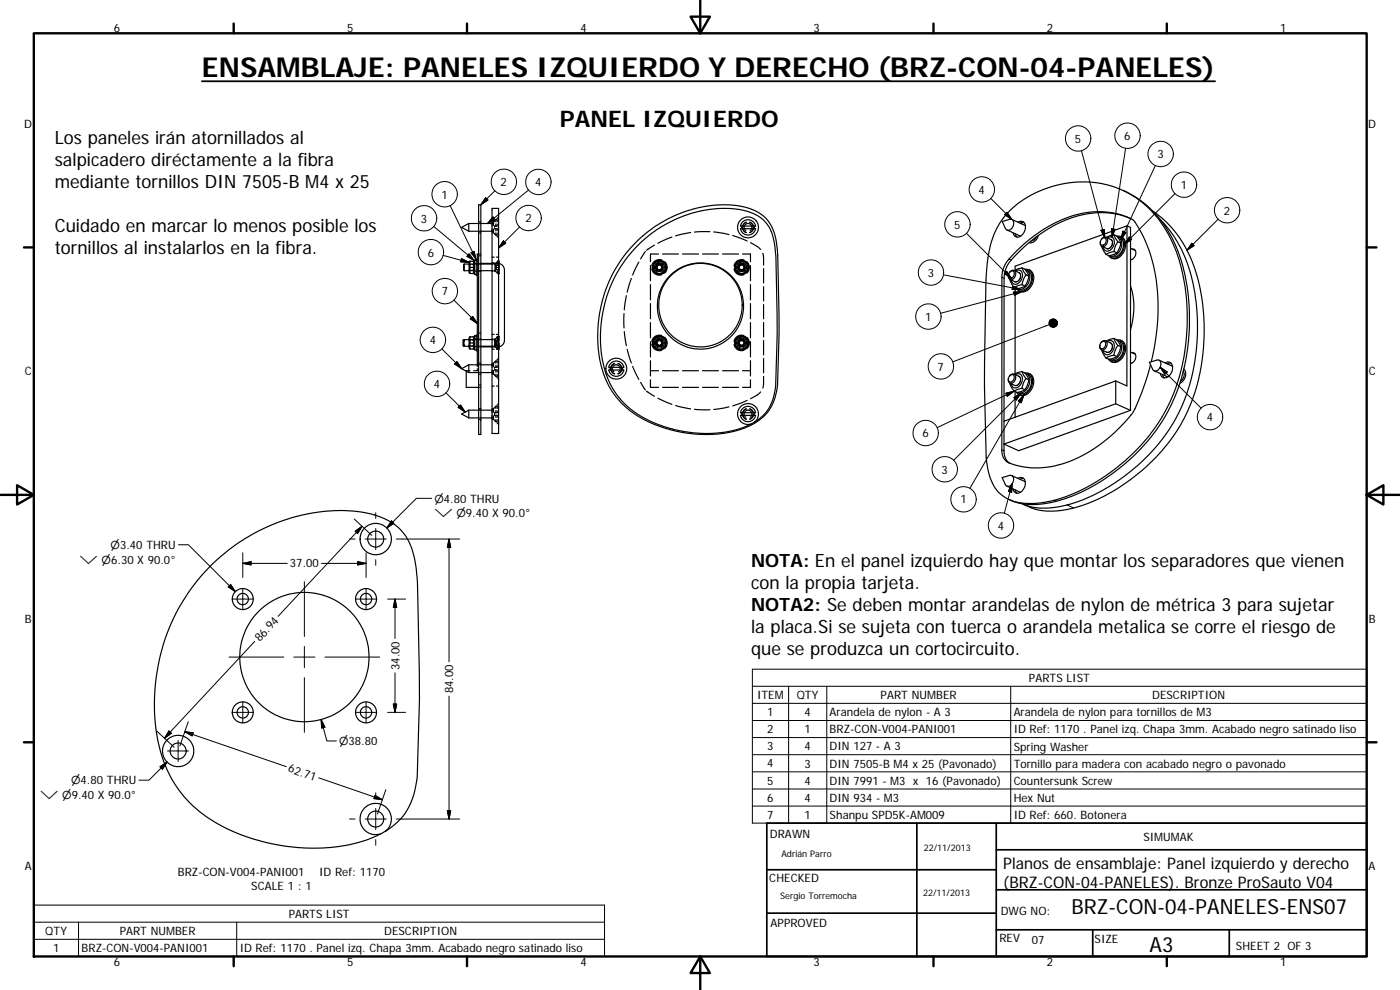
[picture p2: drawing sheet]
<svg xmlns="http://www.w3.org/2000/svg" width="420mm" height="297mm" viewBox="0 0 420 297" stroke-linecap="round" stroke-linejoin="round" font-family="sans-serif">
<defs><g id="words">
<text font-size="8.2" x="60.6" y="23.1">ENSAMBLAJE: PANELES IZQUIERDO Y DERECHO (BRZ-CON-04-PANELES)</text>
<text font-size="6.9" x="168" y="38.1">PANEL IZQUIERDO</text>
<g font-size="6.3">
<text x="321.6" y="274.1">BRZ-CON-04-PANELES-ENS07</text>
<text x="345" y="285.6">A3</text>
</g>
<g font-size="5.5">
<text x="16.4" y="43.2">Los paneles irán atornillados al</text>
<text x="16.4" y="49.8">salpicadero diréctamente a la fibra</text>
<text x="16.4" y="56.4">mediante tornillos DIN 7505-B M4 x 25</text>
<text x="16.4" y="69.6">Cuidado en marcar lo menos posible los</text>
<text x="16.4" y="76.1">tornillos al instalarlos en la fibra.</text>
<text x="225.4" y="170.1">NOTA: En el panel izquierdo hay que montar los separadores que vienen</text>
<text x="225.4" y="176.7">con la propia tarjeta.</text>
<text x="225.4" y="183.3">NOTA2: Se deben montar arandelas de nylon de métrica 3 para sujetar</text>
<text x="225.4" y="189.9">la placa.Si se sujeta con tuerca o arandela metalica se corre el riesgo de</text>
<text x="225.4" y="196.5">que se produzca un cortocircuito.</text>
</g>
<g font-size="4.8">
<text x="301.1" y="260.7">Planos de ensamblaje: Panel izquierdo y derecho</text>
<text x="301.1" y="266.4">(BRZ-CON-04-PANELES). Bronze ProSauto V04</text>
</g>
<g font-size="3.5">
<text x="34.2" y="9.6">6</text>
<text x="104.2" y="9.6">5</text>
<text x="174.2" y="9.6">4</text>
<text x="244.2" y="9.6">3</text>
<text x="314.2" y="9.6">2</text>
<text x="384.2" y="9.6">1</text>
<text x="7.3" y="38.4">D</text>
<text x="410.6" y="38.4">D</text>
<text x="322.6" y="42.8">5</text>
<text x="337.4" y="42">6</text>
<text x="347.4" y="47.5">3</text>
<text x="132.5" y="59.6">1</text>
<text x="150.3" y="55.9">2</text>
<text x="160.6" y="55.9">4</text>
<text x="293.7" y="58.1">4</text>
<text x="354.4" y="56.7">1</text>
<text x="367.3" y="64.4">2</text>
<text x="126.3" y="66.8">3</text>
<text x="157.7" y="66.7">2</text>
<text x="286.4" y="68.6">5</text>
<text x="128.4" y="77">6</text>
<text x="278.4" y="83.1">3</text>
<text x="132.6" y="88.6">7</text>
<text x="277.7" y="96.3">1</text>
<text x="129" y="103.3">4</text>
<text x="7.4" y="112.6">C</text>
<text x="281.4" y="111.2">7</text>
<text x="410.8" y="112.6">C</text>
<text x="130.2" y="116.5">4</text>
<text x="276.8" y="131.2">6</text>
<text x="362.2" y="126.4">4</text>
<text x="282.6" y="142.1">3</text>
<text x="288.2" y="151.1">1</text>
<text x="299.4" y="158.9">4</text>
<text x="87" y="170.3">37.00</text>
<text x="7.4" y="186.9">B</text>
<text x="410.8" y="186.9">B</text>
<text x="77.9" y="192.7" transform="rotate(-47 77.9 192.7)">86.94</text>
<text x="119.9" y="201.1" transform="rotate(-90 119.9 201.1)">34.00</text>
<text x="136" y="208.1" transform="rotate(-90 136 208.1)">84.00</text>
<text x="227.2" y="209.7">ITEM</text>
<text x="239.1" y="209.8">QTY</text>
<text x="264.3" y="209.7">PART NUMBER</text>
<text x="308.8" y="204.6">PARTS LIST</text>
<text x="345.8" y="209.8">DESCRIPTION</text>
<text x="230.3" y="214.9">1</text>
<text x="241.4" y="214.9">4</text>
<text x="249" y="214.9">Arandela de nylon - A 3</text>
<text x="304.2" y="214.9">Arandela de nylon para tornillos de M3</text>
<text x="230.3" y="220">2</text>
<text x="241.4" y="220">1</text>
<text x="249" y="220">BRZ-CON-V004-PANI001</text>
<text x="304.2" y="220">ID Ref: 1170 . Panel izq. Chapa 3mm. Acabado negro satinado liso</text>
<text x="230.3" y="225.2">3</text>
<text x="241.4" y="225.1">4</text>
<text x="249" y="225.2">DIN 127 - A 3</text>
<text x="304.2" y="225.2">Spring Washer</text>
<text x="86.3" y="231.5" transform="rotate(19 86.3 231.5)">62.71</text>
<text x="230.3" y="230.3">4</text>
<text x="241.4" y="230.3">3</text>
<text x="249" y="230.3">DIN 7505-B M4 x 25 (Pavonado)</text>
<text x="304.2" y="230.3">Tornillo para madera con acabado negro o pavonado</text>
<text x="230.3" y="235.4">5</text>
<text x="241.4" y="235.4">4</text>
<text x="249" y="235.5">DIN 7991 - M3 x 16 (Pavonado)</text>
<text x="304.2" y="235.5">Countersunk Screw</text>
<text x="230.3" y="240.6">6</text>
<text x="230.3" y="245.7">7</text>
<text x="241.4" y="240.5">4</text>
<text x="241.4" y="245.7">1</text>
<text x="249" y="240.6">DIN 934 - M3</text>
<text x="249" y="245.7">Shanpu SPD5K-AM009</text>
<text x="304.2" y="240.5">Hex Nut</text>
<text x="304.2" y="245.7">ID Ref: 660. Botonera</text>
<text x="231.1" y="251.4">DRAWN</text>
<text x="343.2" y="252.3">SIMUMAK</text>
<text x="7.4" y="261.1">A</text>
<text x="53.4" y="262.9">BRZ-CON-V004-PANI001</text>
<text x="95.8" y="262.9">ID Ref: 1170</text>
<text x="410.8" y="261.1">A</text>
<text x="75.4" y="267.1">SCALE 1 : 1</text>
<text x="230.9" y="264.6">CHECKED</text>
<text x="86.6" y="275.4">PARTS LIST</text>
<text x="300.3" y="274.5">DWG NO:</text>
<text x="13.6" y="280.6">QTY</text>
<text x="35.9" y="280.5">PART NUMBER</text>
<text x="115.3" y="280.6">DESCRIPTION</text>
<text x="231.3" y="278.2">APPROVED</text>
<text x="15.9" y="285.7">1</text>
<text x="24.5" y="285.7">BRZ-CON-V004-PANI001</text>
<text x="71.9" y="285.7">ID Ref: 1170 . Panel izq. Chapa 3mm. Acabado negro satinado liso</text>
<text x="299.9" y="282.6">REV</text>
<text x="309.7" y="283.3">07</text>
<text x="328.5" y="283">SIZE</text>
<text x="370.9" y="285.1">SHEET 2 OF 3</text>
<text x="34.2" y="289.9">6</text>
<text x="104.2" y="289.9">5</text>
<text x="174.2" y="289.9">4</text>
<text x="244.2" y="289.9">3</text>
<text x="314.2" y="289.9">2</text>
<text x="384.2" y="289.9">1</text>
</g>
<g font-size="3.3">
<text x="130.4" y="150.8">⌀4.80 THRU</text>
<text x="130.4" y="155.2">⌵ ⌀9.40 X 90.0°</text>
<text x="33.2" y="164.7">⌀3.40 THRU</text>
<text x="23.9" y="169.1">⌵ ⌀6.30 X 90.0°</text>
<text x="101.8" y="223.5">⌀38.80</text>
<text x="12.1" y="239.8">⌵ ⌀9.40 X 90.0°</text>
<text x="21.3" y="235.3">⌀4.80 THRU</text>
</g>
<g font-size="2.7">
<text x="234.5" y="257.1">Adrián Parro</text>
<text x="277.3" y="255.2">22/11/2013</text>
<text x="234.2" y="269.7">Sergio Torremocha</text>
<text x="277" y="268.7">22/11/2013</text>
</g>
</g></defs>
<g fill="none" stroke="#000" stroke-width=".36">
<path d="M337 57.1a32.2 32.2 0 0 1 17.5 21 62.9 62.9 0 0 1-3.6 44.6 56.4 56.4 0 0 1-34.6 27.9l-4.4 .7a17.4 17.4 0 0 1-9.1-1.4M139.3 79.2h2.7M139.3 79.2l-.2 .2v1.6l.2 .2M139.3 79.2v2M140.7 69.4h3.2M140.7 67.1h3.2M140.7 67.1v2.3M140.7 67.1l-2.2 1.1 2.2 1.2M140.8 79.2v.1M140.9 79.4h.1M140.9 79.4v.5M140.9 79.4h.5"/>
<path d="M141.1 78.4l-.3 .3v3l.3 .4M141.1 78.4v1.8M141.1 78.4h.9M141.8 79.4h.5M142 78.4l.4 .3M142 78.4l.2 .9-.2 .9M142.3 79.4v.5M142.4 78.1h.3M142.4 78.2v4.1h.5M142.4 78.1v.1M142.4 79.2v.1M142.4 79.1h.1"/>
<path d="M142.6 79.1l-.2 .1M142.6 79.1h.3h-.2M142.9 79.2h.1M142.9 78.1l-.5 .1M143.1 79.2h.1M143.1 79.2h4.8M143.2 77.9h-.3v4.7h.3M143.2 79.1h.4M143.6 66.6h.3M143.6 69.9h.3M143.6 76.8h.3M143.6 69.5h.3"/>
<path d="M143.6 61.4h.7v69h-.7zM143.9 76.2h-.7v33.8M144 79.1h.3M144.1 76.2h.2M144.1 66.6h.2M144.1 69.9h.2M144.1 76.8h.2M144.1 69.5h.2M144.3 79h3.9M147.7 79.1h.3M147.7 69.4h-3.6M147.7 67.1h-3.6"/>
<path d="M147.7 69.4h.1M147.7 67.1h.1M147.7 66.6h.1M147.7 69.8h.1M147.7 77.2h.6M147.7 78.9h.6M147.7 62.5h1.9v67.6h-1.9zM147.7 69.4l.9 .9M147.7 68.6v.8M147.7 67.1v.7M148 66.6l.1 1.1M148.1 68.7l-.1 1.1"/>
<path d="M148.2 79.2h.4M148.3 79.1h.4M148.4 68.3l.2 .3M148.5 70.1l.3 .4M148.6 67.8l-.2 .3M148.6 79.2v.7M148.6 66.1l-.9 1M148.7 79.1v.8M148.7 67.8h.3M148.7 68.6h.3M148.8 65.9l-.3 .4M148.8 70.5h.2"/>
<path d="M148.8 65.9h.2M148.8 69.9v.6M148.8 68.6v.7M148.8 67.2v.6M148.8 65.9v.7M148.8 79h.7M148.8 78.9l-.2 .3M149 77.2h.6M149 78.9h.6M149 78.8l-.3 .3M149 79.5l-.1 .3M149.1 65.9l.1 .7"/>
<path d="M149.1 68.6l.1 .7M149.1 70.8l.5 .6M149.2 67.2l-.1 .6M149.2 69.9l-.1 .6M149.3 79.5h-.2l-.1 .3M149.4 78.4l-.3 .3M149.4 78.4h.1M149.4 78.4v1.2M149.6 79.5h.2M149.6 78.4h.2v2.5a.85 .85 0 0 1-.2 1.2M149.6 78.1l-.3 .4M149.6 79a2.73 2.73 0 0 1 1.8 3.4v15.7a10.9 10.9 0 0 1-.4 5.2l-.5 .4-.9 .4"/>
<path d="M149.6 65.1l-.5 .5M190.8 72.7a38.9 38.9 0 0 1 22.7-11l5.5-.2a15.5 15.5 0 0 1 11.7 5l1.1 1.8a21.1 21.1 0 0 1 1.6 8.5 352.8 352.8 0 0 1-.3 40.2 14.3 14.3 0 0 1-11.1 11.9l-2.7 .8-4.4 .6-6.4-.1a40.4 40.4 0 0 1-14.3-3.9 24.9 24.9 0 0 1-14.7-21.6 39.9 39.9 0 0 1 11.3-32zM191.7 78.6l-1.8 3.9M193.7 75.5l-1.5 2.2M195.2 79.7v4.5M196.1 79.6v.2a.63 .63 0 0 0 0 1M196.4 73.6l-2.4 1.5M197 79.6a1.13 1.13 0 0 1 1.6-.2 1.13 1.13 0 0 1 0 1.7 1.13 1.13 0 0 1-1.6-.2M197.1 79.7a.99 .99 0 0 1 1.5-.2 .99 .99 0 0 1 0 1.5 .99 .99 0 0 1-1.5-.2M197.4 78.8a1.49 1.49 0 0 0-1 1.4 1.49 1.49 0 0 0 1 1.5M197.5 78.2v.3M197.5 78.8v.4"/>
<path d="M197.5 79.5h.8l.4 .7-.4 .7h-.8l-.4-.7zM197.5 78.4h-.1a.64 .64 0 0 0-.9 .6M197.6 76.2h-2.4v2.3M197.7 78.2v.3M197.7 78.8v.3M197.8 78.1a1.97 1.97 0 0 0-1.9 1.6M197.8 78.1h.1M197.8 78.1v.4M197.8 78.8v.3M197.9 78.1h.1M198 78.1v.4M198 78.8v.3"/>
<path d="M198 78.1a2.03 2.03 0 0 1 1.9 1.6M198.2 78.4h.2a.63 .63 0 0 1 .9 .6M198.3 79.5a.81 .81 0 0 0-1.2 .7 .81 .81 0 0 0 1.2 .7M198.3 78.8a1.5 1.5 0 0 1 1.1 1.4 1.5 1.5 0 0 1-1.1 1.5M198.6 79.8a.8 .8 0 0 1-.7 1.2 .8 .8 0 0 1-.7-1.2M198.6 78a2.34 2.34 0 0 0-3 1.8M198.7 79.6a1.06 1.06 0 0 0-1.5-.2 1.06 1.06 0 0 0 0 1.6 1.06 1.06 0 0 0 1.5-.2M198.8 79.5a1.17 1.17 0 0 0-1.7-.1 1.17 1.17 0 0 0 0 1.7 1.17 1.17 0 0 0 1.7-.2M198.8 76.2h4.8M199.5 78.5a2.33 2.33 0 0 1 0 3.5M199.7 79.6v.2a.62 .62 0 0 1 0 1M201.6 71.1l-4.2 1.9"/>
<path d="M204.8 76.2h4.8M207.3 69.8l-4.5 1M210.8 76.2h4.8M213.1 69.5l-4.7 .1M214.2 69.6l4.6 .8M216.8 76.2h4.8M219.9 70.7l4.3 1.6M220.8 79.6l-.4 .6M221.6 79.6a1.14 1.14 0 0 1 1.7-.2 1.14 1.14 0 0 1 0 1.7 1.14 1.14 0 0 1-1.7-.2M221.8 79.7a1 1 0 0 1 1.4-.2 1 1 0 0 1 0 1.5 1 1 0 0 1-1.4-.2M222.1 78.8a1.5 1.5 0 0 0-1 1.4 1.5 1.5 0 0 0 1 1.5M222.1 78.2v.3"/>
<path d="M222.1 78.8v.4M222.2 79.5h.7l.4 .7-.4 .7h-.7l-.4-.7zM222.2 78.4h-.1a.63 .63 0 0 0-.9 .6M222.2 68.6h4.6a2.31 2.31 0 0 1-2.3 1.9 2.31 2.31 0 0 1-2.3-1.9zM222.3 78.2v.3M222.3 78.8v.3M222.5 78.1a2.09 2.09 0 0 0-1.9 1.6M222.5 78.1v.4M222.5 78.8v.3M222.5 78.1h.1M222.6 78.1h.1M222.6 67.8v.8"/>
<path d="M222.7 78.1v.4M222.7 78.8v.3M222.7 78.1a1.98 1.98 0 0 1 1.8 1.6M222.8 76.2h2.4v2.3M222.9 66.6a2.32 2.32 0 0 1 3.9 1.2h-4.6zM222.9 78.4h.2a.64 .64 0 0 1 .9 .6M223 79.5a.82 .82 0 0 0-1.3 .7 .82 .82 0 0 0 1.3 .7M223 78.8a1.5 1.5 0 0 1 1 1.4 1.5 1.5 0 0 1-1 1.5M223.2 79.8a.8 .8 0 0 1-.7 1.2 .8 .8 0 0 1-.6-1.2M223.3 78a2.3 2.3 0 0 0-3 1.8M223.4 79.6a1.06 1.06 0 0 0-1.6-.2 1.06 1.06 0 0 0 0 1.6 1.06 1.06 0 0 0 1.6-.2M223.5 79.5a1.17 1.17 0 0 0-1.7-.1 1.17 1.17 0 0 0 0 1.7 1.17 1.17 0 0 0 1.7-.2"/>
<path d="M224 66.7a1.61 1.61 0 0 0-1.2 1.5 1.61 1.61 0 0 0 1.2 1.5 1.6 1.6 0 0 1-1.1-1.5 1.6 1.6 0 0 1 1.1-1.5M224.1 78.5a2.33 2.33 0 0 1 0 3.5M224.3 79.6l.1 .2a.63 .63 0 0 1-.1 1M225 66.7a1.6 1.6 0 0 1 1.1 1.5 1.6 1.6 0 0 1-1.1 1.5M225 66.7a1.67 1.67 0 0 1 1.2 1.5 1.67 1.67 0 0 1-1.2 1.6M225.2 69.2a1.15 1.15 0 0 0 .2-1.8 1.15 1.15 0 0 0-1.8 0 1.15 1.15 0 0 0 .2 1.8M225.2 79.7v4.5M225.2 72.8l2.4 1.4 .7 .6M226.4 67.8v.8M228.9 76l.3 3.5M300.8 66.5l2.2-.7a1.2 1.2 0 0 1 1.2 .6 1.2 1.2 0 0 1-.1 1.4 1.33 1.33 0 0 1-.9 1.2 1.33 1.33 0 0 1-1.5-.4zM302.2 69l4.1 1.9"/>
<path d="M303.1 63.2l4.3-3.5 5.4-2.7 5.4-1.7 3.2-.5 3.5-.2a28.5 28.5 0 0 1 26.1 16.3 57.9 57.9 0 0 1 4.6 34.4 54.2 54.2 0 0 1-27.7 39.9l-4.2 2.2-4.1 1.7-4.2 1.2-5 .7a12.5 12.5 0 0 1-12-5l-1.5-3.5-.9-5.3a713.8 713.8 0 0 1 0-54.5 30.7 30.7 0 0 1 4.2-15.9zM303.6 65.8l4.1 1.9M304.7 70.1l.5 1M305.5 66.7a1.5 1.5 0 0 1 1.9 .1 1.5 1.5 0 0 1 .3 1.8 2.34 2.34 0 0 1-3.1 2.3l-.5-1M306.9 66.7l-.4 .4M307.2 66.7l-1 .3M309 72.7l.1 .1M311 71.1a1.76 1.76 0 0 1-1.5 1.2M311.6 70.7a2.43 2.43 0 0 1-2.7 2.1M330.6 71.8a1 1 0 0 1 1.4-.6 1 1 0 0 1 .3 1.5 1.22 1.22 0 0 1-.6 1.1 1.22 1.22 0 0 1-1.3-.1l-.2-1.2M330.7 71.6a.79 .79 0 0 1 1.1-.1 .79 .79 0 0 1 .1 1.1 .86 .86 0 0 1-.7 .9 .86 .86 0 0 1-.9-.5v-.7zM330.8 74l.1 .7 1 1.6"/>
<path d="M331.9 71.2l1.5 .7a1.58 1.58 0 0 1 .3 1.7 1.58 1.58 0 0 1-1.6 1l-1.4-.7M332.3 71.4a1.39 1.39 0 0 1 1.8 0 1.39 1.39 0 0 1 .3 1.8 2.1 2.1 0 0 1-2.8 1.9l-.5-1M334.3 70.4l-2.3 .8M334.3 75.5l-2.4 .8M334.3 70.4l1.2 2.1M334.3 70.4l.9 .4 1.2 2.1M334.3 75.5l.9 .4M335.2 75.9l-1.3 .6a2.12 2.12 0 0 1-2-.2M335.2 70.9a2.19 2.19 0 0 1 2.2 3.2 3.6 3.6 0 0 1-3.7 3.3l-1-.8M335.3 71a2.75 2.75 0 0 1 .8 4.2 2.6 2.6 0 0 1-3.2 1.5M335.5 72.5l-.8 1.4-.4 1.6M335.5 72.5l.9 .4"/>
<path d="M335.6 71.1a2.81 2.81 0 0 1 .9 4.5 2.47 2.47 0 0 1-3.4 1.2M336.3 71a2.94 2.94 0 0 1 1.1 4.3 3 3 0 0 1-4 2.1M336.4 72.9l-.5 1.6-.7 1.4M338.2 67.8l1.1 .4v54.9M339.3 74.5l1.4 .7M339.3 77.8l.2 .1M339.3 65.6a26.5 26.5 0 0 0-23.4 2.3 42.9 42.9 0 0 0-13.7 11.9l-.5 1.6-.4 2.1v51.8a4.2 4.2 0 0 0 1.8 3.7M339.8 74.7a1.31 1.31 0 0 1 1.1 .9 1.31 1.31 0 0 1-.3 1.4l-.6 .7-.7 .3M346 63.4a35.4 35.4 0 0 1 14.2 23.1 60.7 60.7 0 0 1-5.8 40.9 55.4 55.4 0 0 1-32.5 25.1l-4.8 .8a16.8 16.8 0 0 1-8-1.1l-2-.9M348.3 65.9a39.5 39.5 0 0 1 10.5 23.4 57.4 57.4 0 0 1-8.5 40.4 55 55 0 0 1-30.8 22l-4.1 .7a16.8 16.8 0 0 1-8.6-1.2M139.3 81.2h2.7M140.8 81.2h.1"/>
<path d="M140.9 80.5v.6M140.9 81h.5M141.1 80.2v1.9M141.1 82.1h.9M141.1 80.2h.9M141.8 81h.5M142 80.2l.2 1-.2 .9M142.3 80.5v.5M142.3 81v.1M142.4 81.2h.1M142.4 81.3h.2M142.4 81.7l-.4 .4"/>
<path d="M143 81.3h-.3M143.1 81.3h.1M143.1 81.2h4.8M143.2 81.4h.4M143.6 99.9h.3M144 81.4h.3M144.1 99.9h.2M147.7 81.3h.3M148.2 81.2h.4M148.3 81.3h.4M148.6 81.2l.2 .3M148.6 80.6v.6"/>
<path d="M148.7 80.6v.7M148.7 81.3l.3 .4M148.7 80v.4M148.9 80.7l.1 .2M149 80.7l.1 .2h.2M149 80l.1 .2M149.1 80.2l-.1 .2M149.1 80.2h.2M149.1 81.8l.5 .5M149.4 80.8l.1 1.3M149.6 80.9h.2M149.6 80.2h.2"/>
<path d="M187.3 94.1v4.3M187.4 99.5l.6 4.2M188 88.7l-.6 4.3M189.5 83.5l-1.3 4.2M195.2 85.4v4.5M195.2 91.1v4.6M195.2 96.8v4.6M195.6 80.7a2.34 2.34 0 0 0 3 1.7M195.9 80.9a2.06 2.06 0 0 0 2 1.4 2.06 2.06 0 0 0 1.9-1.4M196.5 81.4l.1 .2a.61 .61 0 0 0 .9 .5M198.5 81a.99 .99 0 0 0 .1-1.4 .99 .99 0 0 0-1.5 0 .99 .99 0 0 0 .2 1.4M199.3 81.4l-.3 .7h-.8"/>
<path d="M220.3 80.7a2.31 2.31 0 0 0 3 1.7M220.4 80.2l.4 .6M220.6 80.9a2.06 2.06 0 0 0 2 1.4 2.06 2.06 0 0 0 1.9-1.4M221.2 81.4v.2a.63 .63 0 0 0 1 .5M223.1 81a.99 .99 0 0 0 .2-1.4 .99 .99 0 0 0-1.5 0 .99 .99 0 0 0 .2 1.4M224 81.4l-.1 .2a.64 .64 0 0 1-1 .5M225.2 85.4v4.5M225.2 91.1v4.6M225.2 96.8v4.6M229.2 80.6v4.3M229.2 86v4.3M229.2 91.4v4.3"/>
<path d="M229.2 96.8v4.3M303 81.7a1.01 1.01 0 0 1 1.4-.5 1.01 1.01 0 0 1 .4 1.5 1.14 1.14 0 0 1-.8 1.1 1.14 1.14 0 0 1-1.3-.4v-.9M303.1 81.6a.79 .79 0 0 1 1.2-.1 .79 .79 0 0 1 0 1.1 .85 .85 0 0 1-.6 .9 .85 .85 0 0 1-1-.5v-.8zM303.2 83.9l.1 .8 1.1 1.6M304.3 81.1l1.5 .7a1.59 1.59 0 0 1 .3 1.8 1.59 1.59 0 0 1-1.6 .9l-1.4-.6M304.7 81v-1.1l33.5-12.1v48l-3.4-1.5M304.7 86.4l-.1 25.8M304.7 81.3a1.38 1.38 0 0 1 1.8 .1 1.38 1.38 0 0 1 .3 1.7 2.26 2.26 0 0 1-2.6 2.1l-.5-.6-.2-.5M306.7 85.4l.9 .4M306.7 80.4l.9 .4M306.7 85.4l-2.3 .9M306.7 80.4l1.2 2.1"/>
<path d="M306.7 80.4l-2.2 .8M307.6 85.8l-1.3 .6a1.87 1.87 0 0 1-1.9-.1M307.6 80.8l1.2 2.1M307.6 80.8a2.22 2.22 0 0 1 2.2 3.2 3.7 3.7 0 0 1-3.7 3.4l-1-.8M307.8 80.9a2.75 2.75 0 0 1 .7 4.3 2.51 2.51 0 0 1-3.1 1.4M307.9 82.5l.9 .4M307.9 82.5l-.7 1.4-.5 1.5M308 81a2.54 2.54 0 0 1 1.3 3.8 2.76 2.76 0 0 1-3.8 1.9M308.8 80.9a3.1 3.1 0 0 1 .8 4.8 2.82 2.82 0 0 1-3.7 1.6M308.8 82.9l-.6 1.9-.6 1M339.3 85.8a21.7 21.7 0 0 1 0 13.1M139.1 103.1l.1 .7"/>
<path d="M139.2 103.9h2.8M139.2 101.9h2.8M139.2 101.9l-.2 .2v1.6l.2 .2M139.2 101.9v2M139.2 102l-.1 .6M139.3 102v.6M139.3 103.2v.6M140.7 111.8h3.2M140.7 109.5h3.2M140.7 109.5v2.3M140.7 109.5l-2.2 1.1 2.2 1.2M140.8 101.9v.1"/>
<path d="M140.8 103.8v.1M140.9 102v.1M140.9 102.1v.5M140.9 103.2v.6M140.9 103.7h.5M140.9 102.1h.5M141 111.2h-1.1v5h4M141.1 101.1l-.3 .3v3l.3 .3M141.1 102.9v1.8M141.1 101.1v1.8M141.1 104.7h.9M141.1 101.1h.9"/>
<path d="M141.1 102.9h.9M141.8 103.7h.5M141.8 102.1h.5M142 101.1l.4 .3M142 101.1l.2 .9-.2 .9M142 102.9l.2 .9-.2 .9M142.3 103.2v.5M142.3 103.7v.1M142.3 102v.6M142.4 103.8v.1M142.4 100.8h.3M142.4 100.9v4h.5"/>
<path d="M142.4 100.8v.1M142.4 104h.2M142.4 104.4l-.4 .3M142.6 101.8l-.2 .2M142.7 104h.2M142.7 101.8h.2h-.2M142.7 101.7l-.3 .1M142.9 103.9h.1M142.9 101.8h.1M142.9 100.8l-.5 .1M143.1 101.8h.1M143.1 101.9h4.8"/>
<path d="M143.2 100.6h-.3v4.6h.3M143.2 110.6v.6h-1.1M143.2 101.7h.4M143.2 104.1h.4M143.6 108.9h.3M143.6 112.3h.3M143.6 115.5h.3M144 101.7h.3M144 104.1h4.2M144.1 109.5h3.6M144.1 108.9h.2M144.1 112.3h.2"/>
<path d="M144.1 116.2h.2M144.1 115.5h.2M144.1 111.8h3.6M147.7 109.5h.1M147.7 101.7h.3M147.7 111.8h.1M147.7 109h.1M147.7 112.2h.1M147.7 115.8h.6M147.7 100.3h.6M147.7 104.8h.6M147.7 111.8l.9 .9"/>
<path d="M147.7 111v.8M147.7 109.5v.7M147.9 103.9h-4.8M148 109h.1M148.1 109.1l-.4 .4M148.1 109v1.1M148.1 111.1l-.1 1.1M148.3 101.7h.4M148.3 104h.4M148.4 103.2v.7l.3 .3M148.4 110.7l.2 .3M148.5 112.5l.3 .4"/>
<path d="M148.6 110.2l-.2 .3M148.6 103.2v.7M148.6 101.9v.7M148.6 103.9h-.4M148.6 101.9h-.4M148.6 103.9h.1M148.6 102.7v.4M148.6 101.9h.1M148.6 108.5l-.5 .5M148.6 104h.1M148.7 110.2h.3M148.7 111h.3"/>
<path d="M148.7 101.7v.8M148.7 103.3v.7M148.7 104l.3 .3M148.7 101.7l-.1 .1M148.7 101.6l-.3 .3v.7M148.7 102.7v.4M148.7 103.4l.2 .2M148.8 108.3l-.3 .4M148.8 112.9h.2M148.8 108.3h.2M148.8 112.3v.6M148.8 111v.7"/>
<path d="M148.8 109.6v.6M148.8 108.3v.6M148.8 104.1h.7M148.9 103.5l.3 .2M148.9 102.9v.3M148.9 102.3v.1M148.9 103.1v.3M148.9 102.4v.2M148.9 102.2l-.2 .2M148.9 103.4h.1M148.9 102.6v.2M148.9 102.1v.2z"/>
<path d="M148.9 103.2h.3M148.9 103.4h.3M148.9 102.6h.3M148.9 102.1h.3M148.9 103.2l.1 .3M149 115.8h.6M149 100.3h.6M149 101.5l-.3 .2M149 102.2l-.1 .3M149 103.4l.3 .1M149 102.7l.1 .2M149.1 102.9l-.1 .2"/>
<path d="M149.1 102.9h.2M149.1 108.3l.1 .6M149.1 111l.1 .7M149.1 113.2l.5 .5M149.2 102.4h-.3v.3M149.2 109.6l-.1 .6M149.2 112.3l-.1 .6M149.3 101l-.3 .3M149.3 101l.1 1.3M149.3 103.5v1.3l-.3-.3M149.3 101v1.3M149.3 102.2l-.3 .2"/>
<path d="M149.3 104.7l.3 .3M149.4 103.5v1.3M149.4 103.7h.2M149.4 103.2h.2M149.4 103.4h.2M149.4 102.6h.2M149.4 102.4h.2M149.4 102.1h.2M149.5 101h.3v1M149.6 103.5h.2M149.6 102.9h.2M149.6 102.2h.2"/>
<path d="M149.6 104.1h.1M149.6 100.8l-.3 .3M149.6 107.5l-.5 .5M149.8 103v1.8h-.8M182.7 111h4.5a2.29 2.29 0 0 1-2.2 1.9 2.29 2.29 0 0 1-2.3-1.9zM183.1 110.2v.8M183.4 109a2.29 2.29 0 0 1 3.8 1.2h-4.5zM184.4 109a1.66 1.66 0 0 0-1.1 1.6 1.66 1.66 0 0 0 1.1 1.6M184.5 109.1a1.6 1.6 0 0 0-1.1 1.5 1.6 1.6 0 0 0 1.1 1.5M185.5 109a1.61 1.61 0 0 1 1.1 1.6 1.61 1.61 0 0 1-1.1 1.5 1.61 1.61 0 0 0 1.1-1.5 1.61 1.61 0 0 0-1.1-1.5M185.6 111.5a1.16 1.16 0 0 0 .2-1.7 1.16 1.16 0 0 0-1.7 0 1.16 1.16 0 0 0 .2 1.7M186.8 110.2v.8"/>
<path d="M188.2 104.8l1.3 4.1M189.9 109.9l1.8 3.9M192.2 114.7l1.5 2.3M194 117.3l2.4 1.6M195.2 113.9v2.3h2.4M195.2 102.5v4.6M195.2 108.2v4.6M195.2 111.2h2.4M195.6 103.4a2.28 2.28 0 0 0 3 1.7M195.9 103.6a2.07 2.07 0 0 0 2 1.3 2.07 2.07 0 0 0 1.9-1.3M196.1 102.3v.1a.65 .65 0 0 0 0 1.1M196.5 104.1l.1 .1a.62 .62 0 0 0 .9 .5"/>
<path d="M197 102.2a1.13 1.13 0 0 1 1.6-.2 1.13 1.13 0 0 1 0 1.7 1.13 1.13 0 0 1-1.6-.2M197.1 102.3a1 1 0 0 1 1.5-.1 1 1 0 0 1 0 1.4 1 1 0 0 1-1.5-.1M197.2 102.6l.6-.5 .7 .3 .1 .8-.6 .5-.7-.3zM197.4 119.5l4.2 1.8M197.4 101.5a1.48 1.48 0 0 0-1 1.4 1.48 1.48 0 0 0 1 1.4M197.5 100.9v.3M197.5 101.5v.4M197.5 101.1h-.1a.64 .64 0 0 0-.9 .6M197.7 100.8v.3M197.7 101.5v.3M197.8 100.8a2 2 0 0 0-1.9 1.5M197.8 100.8v.3"/>
<path d="M197.8 101.5v.3M197.8 100.8h.1M197.9 100.8h.1M198 100.8v.3M198 101.5v.3M198 100.8a2.07 2.07 0 0 1 1.9 1.5M198.2 102.2a.8 .8 0 0 1 .2 1.3 .8 .8 0 0 1-1.3-.5M198.2 101.1h.2a.63 .63 0 0 1 .9 .6M198.3 102.2a.82 .82 0 0 0-1.2 .7 .82 .82 0 0 0 1.2 .7M198.3 101.5a1.49 1.49 0 0 1 1.1 1.4 1.49 1.49 0 0 1-1.1 1.4M198.6 100.7a2.28 2.28 0 0 0-3 1.7M198.7 102.3a1.07 1.07 0 0 0-1.5-.2 1.07 1.07 0 0 0 0 1.6 1.07 1.07 0 0 0 1.5-.2"/>
<path d="M198.8 102.2a1.17 1.17 0 0 0-1.7-.2 1.17 1.17 0 0 0 0 1.8 1.17 1.17 0 0 0 1.7-.2M198.8 116.2h4.8M198.8 111.2h4.8M198.8 103.2a.99 .99 0 0 0-.7-1.3 .99 .99 0 0 0-1.2 .9 .99 .99 0 0 0 1 1.1M199.3 104.1l-.1 .1a.64 .64 0 0 1-1 .5M199.5 101.2a2.36 2.36 0 0 1 0 3.4M199.7 102.3v.1a.64 .64 0 0 1 0 1.1M204.8 116.2h4.8M204.8 111.2h4.8M210.8 116.2h4.8M210.8 111.2h4.8M216.8 116.2h4.8"/>
<path d="M216.8 111.2h4.8M220.3 103.4a2.25 2.25 0 0 0 3 1.7M220.4 102.9l.4 .6M220.6 103.6a2.07 2.07 0 0 0 2 1.3 2.07 2.07 0 0 0 1.9-1.3M220.8 102.3l-.4 .6M221.2 104.1v.1a.63 .63 0 0 0 1 .5M221.6 102.2a1.14 1.14 0 0 1 1.7-.2 1.14 1.14 0 0 1 0 1.7 1.14 1.14 0 0 1-1.7-.2M221.8 102.3a1.01 1.01 0 0 1 1.4-.2 1.01 1.01 0 0 1 0 1.5 1.01 1.01 0 0 1-1.4-.1M222.1 101.5a1.49 1.49 0 0 0-1 1.4 1.49 1.49 0 0 0 1 1.4M222.1 100.9v.3M222.1 101.5v.4M222.2 102.2h.7l.4 .7-.4 .6h-.7l-.4-.6z"/>
<path d="M222.2 101.1h-.1a.63 .63 0 0 0-.9 .6M222.3 100.8v.3M222.3 101.5v.3M222.5 100.8a2.13 2.13 0 0 0-1.9 1.5M222.5 100.8v.3M222.5 101.5v.3M222.5 100.8h.1M222.6 100.8h.1M222.7 100.8v.3M222.7 101.5v.3M222.7 100.8a2.01 2.01 0 0 1 1.8 1.5M222.8 111.2h2.4"/>
<path d="M222.9 101.1h.2a.64 .64 0 0 1 .9 .6M223 102.2a.82 .82 0 0 0-1.3 .7 .82 .82 0 0 0 1.3 .7M223 101.5a1.49 1.49 0 0 1 1 1.4 1.49 1.49 0 0 1-1 1.4M223.1 103.7a.99 .99 0 0 0 .2-1.5 .99 .99 0 0 0-1.5 0 .99 .99 0 0 0 .2 1.5M223.2 102.5a.79 .79 0 0 1-.7 1.2 .79 .79 0 0 1-.6-1.2M223.3 100.7a2.25 2.25 0 0 0-3 1.7M223.4 102.3a1.07 1.07 0 0 0-1.6-.2 1.07 1.07 0 0 0 0 1.6 1.07 1.07 0 0 0 1.6-.2M223.5 102.2a1.17 1.17 0 0 0-1.7-.2 1.17 1.17 0 0 0 0 1.8 1.17 1.17 0 0 0 1.7-.2M224 104.1l-.1 .1a.64 .64 0 0 1-1 .5M224.1 101.2a2.36 2.36 0 0 1 0 3.4M224.3 102.3l.1 .1a.65 .65 0 0 1-.1 1.1M225.2 102.5v4.6"/>
<path d="M225.2 108.2v4.6M225.2 113.9v2.3h-2.4M228.3 117.6l-1 .9-2.1 1.1M229.2 112.9l-.3 3.5M229.2 102.2v4.3M229.2 107.5v4.4M303 112.8a1.01 1.01 0 0 1 1.4-.5 1.01 1.01 0 0 1 .3 1.5 1.14 1.14 0 0 1-.7 1.1 1.14 1.14 0 0 1-1.3-.4l-.1-.9M303.1 112.7a.8 .8 0 0 1 1.1-.1 .8 .8 0 0 1 .1 1.1 .88 .88 0 0 1-.7 .9 .88 .88 0 0 1-1-.5l.1-.8zM303.2 115l.3 1 .8 1.4M304.3 112.2l1.5 .7M304.6 117.5v7.7M304.7 112.4a1.38 1.38 0 0 1 1.8 .1 1.38 1.38 0 0 1 .3 1.7 2.07 2.07 0 0 1-2.8 1.9l-.5-.9"/>
<path d="M305.8 112.9a1.58 1.58 0 0 1 .3 1.8 1.58 1.58 0 0 1-1.6 .9l-1.4-.6M306.7 111.5l-2.3 .8M306.7 116.5l-2.4 .9M306.7 111.5l1.2 2.1M306.7 111.5a3.9 3.9 0 0 1 2 2.2l.1 .3M306.7 116.5l.9 .4M307.6 116.9l-2.4 .9-.9-.4M307.6 111.9a2.13 2.13 0 0 1 2.3 2.8 3.9 3.9 0 0 1-3.9 3.8l-.9-.8M307.7 112.1a2.7 2.7 0 0 1 .8 4.2 2.51 2.51 0 0 1-3.1 1.5M307.9 113.6l-.6 1-.6 1.9M307.9 113.6l.9 .4M308 112.2a2.83 2.83 0 0 1 .9 4.4 2.42 2.42 0 0 1-3.4 1.2"/>
<path d="M308.7 112a3.1 3.1 0 0 1 .9 4.8 2.75 2.75 0 0 1-3.7 1.6M308.8 114l-.5 1.5-.7 1.4M330.4 102.8a1.05 1.05 0 0 1 1.6-.4 1.05 1.05 0 0 1 .1 1.6 1.07 1.07 0 0 1-.8 .9 1.07 1.07 0 0 1-1.2-.4v-.9M330.5 102.7a.78 .78 0 0 1 1.2-.2 .78 .78 0 0 1 .1 1.2 .88 .88 0 0 1-.7 .9 .88 .88 0 0 1-1-.5v-.5zM330.8 105.1l.2 1 .9 1.3M331.8 102.2l1.5 .7a1.6 1.6 0 0 1 .4 1.8 1.6 1.6 0 0 1-1.6 1l-1.6-.7M332.3 102.5a1.37 1.37 0 0 1 1.8 0 1.37 1.37 0 0 1 .3 1.8 2.07 2.07 0 0 1-2.8 1.9l-.5-1M334.3 106.6l-2.4 .8M334.3 101.5l1.2 2.1M334.3 101.5l.9 .5 1.2 2M334.3 106.6l.9 .4M334.3 101.5l-2.3 .8"/>
<path d="M334.8 114.3v6.9l-33.5 12 4.4 2 33.6-12.1M334.8 114.3l-33.5 12.1M335.2 107l-1.3 .6a2.08 2.08 0 0 1-2-.2M335.2 102a2.21 2.21 0 0 1 2.2 3.2 3.7 3.7 0 0 1-3.8 3.4l-.9-.9M335.3 102.1a2.67 2.67 0 0 1 .7 4.2 2.5 2.5 0 0 1-3.1 1.5M335.5 103.6l-.8 1.4-.4 1.6M335.5 103.6l.9 .4M335.6 102.2a2.82 2.82 0 0 1 .9 4.5 2.46 2.46 0 0 1-3.4 1.2M336.3 102.1a3.1 3.1 0 0 1 .9 4.7 2.79 2.79 0 0 1-3.8 1.7M336.4 104l-.5 1.6-.7 1.4M339.3 105.6l1.4 .7M339.3 108.9l.2 .1"/>
<path d="M339.7 105.8a1.31 1.31 0 0 1 1.2 .9 1.31 1.31 0 0 1-.4 1.4l-.8 .8-.4 .1M345 108.7l2.2-.6a1.28 1.28 0 0 1 1.2 .7 1.28 1.28 0 0 1-.3 1.5 1.22 1.22 0 0 1-.9 1 1.22 1.22 0 0 1-1.3-.5zM345.5 108.5a58.6 58.6 0 0 0-1.1-34.6 25.5 25.5 0 0 0-4.6-8.1 24.9 24.9 0 0 0-22.1 .6 44.1 44.1 0 0 0-15.9 12.6 7.7 7.7 0 0 0-1.1 4.2v51.8a3.9 3.9 0 0 0 3.1 4.3 27.2 27.2 0 0 0 22.3-3.3 46.2 46.2 0 0 0 14.3-12.9 72.2 72.2 0 0 0 4.9-13.7M346.4 111.3l4.1 1.8M347.8 108.1l4.1 1.8M348.9 112.4l.5 1M349.7 108.9a1.51 1.51 0 0 1 1.8 .1 1.51 1.51 0 0 1 .4 1.8 2.55 2.55 0 0 1-2.9 2.5l-.4-.4-.4-.8M351.4 108.9l-1.1 .3M355.1 111.4a2.17 2.17 0 0 1-.8 2.9M355.3 110.7a2.81 2.81 0 0 1-1.2 4.3M355.3 110.7v.1M140.7 125.4h3.2"/>
<path d="M140.7 123.1h3.2M140.7 123.1v2.3M140.7 123.1l-2.2 1.1 2.2 1.2M143.6 122.6h.3M143.6 125.9h.3M143.6 123h.3M144.1 123.1h3.6M144.1 125.4h3.6M144.1 122.6h.2M144.1 125.9h.2M144.1 123h.2M147.7 123.1h.1"/>
<path d="M147.7 125.4h.1M147.7 122.6h.1M147.7 125.8h.1M147.7 125.4l.4 .4M147.7 124.6v.8M147.7 123.1v.7M148 122.6l.1 1.1M148 125.8h.1M148.1 124.8v1M148.1 125.8l.5 .5M148.4 124.4l.2 .2M148.5 126.2l.3 .3"/>
<path d="M148.6 123.8l-.2 .3M148.6 122.1l-.9 1M148.7 124.6h.3M148.8 121.9l-.3 .4M148.8 126.5h.2M148.8 121.9h.2M148.8 125.9v.6M148.8 124.6v.7M148.8 123.2v.6M148.8 121.9v.7M149 123.8h-.3M149.1 121.9l.1 .7"/>
<path d="M149.1 124.6l.1 .7M149.1 126.9l.5 .5M149.2 123.2l-.1 .6M149.2 125.9l-.1 .6M149.6 127v.2M149.6 121.1l-.5 .5M149.6 126.6v.2M202.8 121.7l4.5 1M208.4 122.8l4.7 .1M218.8 122.1l-4.6 .8M222.2 124.6h4.6a2.32 2.32 0 0 1-2.3 1.9 2.32 2.32 0 0 1-2.3-1.9zM222.6 123.8v.8"/>
<path d="M222.9 122.6a2.33 2.33 0 0 1 3.9 1.2h-4.6zM224 125.8a1.6 1.6 0 0 1-1.1-1.6 1.6 1.6 0 0 1 1.1-1.5 1.61 1.61 0 0 0-1.2 1.5 1.61 1.61 0 0 0 1.2 1.6M224.2 120.1l-4.3 1.7M225 125.8a1.62 1.62 0 0 0 1.1-1.6 1.62 1.62 0 0 0-1.1-1.5 1.61 1.61 0 0 1 1.2 1.5 1.61 1.61 0 0 1-1.2 1.6M225.2 125.2a1.15 1.15 0 0 0 .2-1.8 1.15 1.15 0 0 0-1.8 0 1.15 1.15 0 0 0 .2 1.8M226.4 123.8v.8M226.5 126.6a12.9 12.9 0 0 0 6.3-10.8 414 414 0 0 0-.1-40.6 12.6 12.6 0 0 0-3.9-9.5 19.7 19.7 0 0 0-12.6-3.2l-5 .6a38.3 38.3 0 0 0-28.5 51.1 26.4 26.4 0 0 0 17 13.9 35.5 35.5 0 0 0 25.8-.9M334.8 121.2l4.5 1.9M300.8 143.3l2.2-.7a1.3 1.3 0 0 1 1.2 .8 1.3 1.3 0 0 1-.3 1.5 1.21 1.21 0 0 1-.9 1 1.21 1.21 0 0 1-1.3-.5zM302.2 145.9l4 1.8M303.6 142.7l4.1 1.8M304.7 147l.5 1"/>
<path d="M305.5 143.5a1.5 1.5 0 0 1 1.8 .1 1.5 1.5 0 0 1 .4 1.8 2.55 2.55 0 0 1-2.9 2.5l-.4-.3-.4-.9M307.2 143.5l-1.1 .3M115.8 249.3a18.9 18.9 0 0 0 9.2-14.7l.2-1.4a670.8 670.8 0 0 0 0-59.5 23.8 23.8 0 0 0-4.4-14.1 21.4 21.4 0 0 0-15-6.3l-4.2-.1-3.7 .2-3.9 .5-4.1 .8a57.4 57.4 0 0 0-43.6 57.4 41.6 41.6 0 0 0 7.4 25 43.4 43.4 0 0 0 22.9 14.8 61.4 61.4 0 0 0 21.2 2.5l3.3-.3 4.4-.8a34.2 34.2 0 0 0 8.7-3.1"/>
<circle cx="224.5" cy="68.2" r="3.1"/>
<circle cx="197.9" cy="80.2" r="1.85"/>
<circle cx="197.9" cy="80.2" r="2.09"/>
<circle cx="210.2" cy="91.6" r="12.5"/>
<circle cx="210.2" cy="91.8" r="12.9"/>
<circle cx="222.6" cy="80.2" r="2.09"/>
<circle cx="222.6" cy="80.2" r="1.84"/>
<circle cx="185" cy="110.6" r="3.1"/>
<circle cx="197.9" cy="102.9" r="1.86"/>
<circle cx="197.9" cy="102.9" r="2.1"/>
<circle cx="222.6" cy="102.9" r="2.1"/>
<circle cx="222.6" cy="102.9" r="1.85"/>
<circle cx="224.5" cy="124.2" r="3.1"/>
<circle cx="72.9" cy="179.7" r="3.1"/>
<circle cx="72.9" cy="179.7" r="1.7"/>
<circle cx="109.8" cy="179.7" r="1.7"/>
<circle cx="109.9" cy="179.7" r="3.1"/>
<circle cx="112.7" cy="161.7" r="2.41"/>
<circle cx="112.8" cy="161.7" r="4.7"/>
<circle cx="91.3" cy="197.1" r="19.4"/>
<circle cx="72.9" cy="213.7" r="3.1"/>
<circle cx="72.9" cy="213.7" r="1.7"/>
<circle cx="109.8" cy="213.7" r="1.69"/>
<circle cx="109.9" cy="213.7" r="3.1"/>
<circle cx="53.5" cy="225.3" r="4.7"/>
<circle cx="53.5" cy="225.3" r="2.4"/>
<circle cx="112.7" cy="245.7" r="4.7"/>
<circle cx="112.8" cy="245.7" r="2.4"/>
</g>
<g fill="none" stroke="#000" stroke-width=".3">
<path d="M145.7 59.3l.7 .7-2.1 1.4zM148.5 57.2l-4.2 4.2M158.6 57l-12.3 10.1M297.4 59.5l6.2 6.3M324.6 45.2l7 26.2M337.8 44.5l-4.1 26.7M346.7 49.7l-10.3 22.2M352.6 58.1l-15.1 15.2M130.2 67.9l11.4 9.6M133 76.6l7.8 2.1M135.1 61.7l7.3 15.2M138.5 77.6l2.3 1.1-2.6-.2z"/>
<path d="M141.3 76.8l-.5-.6-.6 .7 1.6 .9M141.7 76.3l-.3-.4 .9-.5 .4 1.7M142.3 78.1h.1M142.8 77.6l.1 .3M142.8 77.5l.1 .4-.2-.3M147.9 65.1l.7 .7-2.3 1.3zM151.1 72.3l.7 .7-2.2 1.4zM155.9 68.1l-6.3 6.3M290 70l13.5 13.5M302.2 63.7l1.4 2.1-2.1-1.4zM302.8 77.7l.7 .3M330.4 69.1l1-.3 .2 2.6z"/>
<path d="M333.4 71.9a1.58 1.58 0 0 1 .3 1.7 1.58 1.58 0 0 1-1.5 1M333.6 68.6l1 .2-.9 2.4zM337 69.4l.9 .4-1.5 2.1zM338.9 71.1l.7 .7-2.1 1.5zM357.7 73l.7 .7-2.2 1.4zM365.6 65.8l-9.4 9.3M136.2 90l7 7.1M141.8 94.9l1.4 2.2-2.1-1.4zM283.2 82.5l22.5 4.2M300.7 83.2l.6 .3M302.1 81.4l1.4 2.1-2.1-1.4zM305.7 87.7l-23.4 6.3"/>
<path d="M305.8 81.8a1.59 1.59 0 0 1 .3 1.8 1.59 1.59 0 0 1-1.5 .9M305.9 86.7l-2-.8-.1 1 1.3-.1M306.1 87.5l.6-.1-.7 .2M306.7 87.4l-2.2 1.2-.3-1h.7M314.9 97.4l-29 11.2M132.6 104.7l5.9 5.9M133.8 117.9l5.8 5.7M136.4 109.2l.7-.7 1.4 2.1zM301.9 118l2.4-.6-2 1.5zM304.3 119.3l2.1-1.4-1.4 2.1zM304.3 117.4l-23 10.9M305.8 112.9a1.61 1.61 0 0 1 .3 1.8 1.61 1.61 0 0 1-1.6 .9"/>
<path d="M306.4 117.9l-20.2 20.2M307.3 118.4l-16.2 28.1M307.3 118.4l-.8 2.4-.9-.5zM333.4 102.9a1.62 1.62 0 0 1 .3 1.8 1.62 1.62 0 0 1-1.6 1M339.4 109h.1M340.7 106.2h-.1M348.2 110.2l12.3 12.3M348.2 110.2l2.1 1.4-.7 .7zM138.2 121.5l1.4 2.1-2.1-1.4zM300.7 135l.6 .3M106.3 155.7l5.3 5M106.6 159.4l2-1.5-1.3 2.2z"/>
<path d="M108.6 157.9l-12.1 13.1M112.8 153.9v1.7M112.8 158.6v6.3M117.5 156.3l.7 .7-2.1 1.4zM129.5 149.5h-4.5l-8.9 8.9M303.8 145.1l-.2 2.6-1-.3zM303.8 145.1l-2.4 8.9M316.3 150.1l.7 .3M320.2 151.5l2.1 .9M53.6 163.4h2.9l14.1 14.1M68.5 176.1l.7-.7 1.4 2.1zM69.7 179.7h6.3"/>
<path d="M72.9 165.9v7.4M72.9 169l2.4-.5v1zM72.9 169h13.3M72.9 176.6v6.3M91.3 174.6v16.4M96.3 171.1l-12.9 13.8M96.5 169h13.4M104.9 161.7h1.7M106.7 179.7h6.3M107.3 168.5l2.6 .5-2.6 .5zM109.6 161.7h6.3M109.9 165.9v7.4"/>
<path d="M109.9 176.6v6.3M112.8 167.9v1.7M116.3 179.7h5.4M118.5 179.7l.6 2.5h-1.1zM118.5 179.7v11.9M118.9 161.7h19M134.8 161.7v36.9M134.8 161.7l.5 2.6h-1.1zM68.8 197.1h16.4M76.4 192.4l-27 29.1M88.2 197.1h6.3M91.3 194v6.3"/>
<path d="M97.5 197.1h16.4M47 219.4l5.3 4.8M50.7 219.3l.7 .7-2 1.5zM55.5 219.5l2.5 .4-.3 .9zM55.5 219.5l30.4 10.5M56.5 216.5l-2.5 7.3M69.7 213.7h6.3M72.9 210.6v6.3M91.3 203.3v16.4M96.4 215.9l1.7 6.4h2.9M96.4 215.9l1.1 2.3-1 .2zM106.7 213.7h6.3"/>
<path d="M109.9 210.6v6.3M116.3 213.7h5.4M118 211.2h1.1l-.6 2.5zM118.5 201.9v11.8M134.8 208.9v36.8M225.8 205.9h184.4M225.8 211h184.4M225.8 216.2h184.4M225.8 200.8h184.4v46.2h-184.4zM236.7 205.9v41.1M248.1 205.9v41.1M303.3 205.9v41.1"/>
<path d="M48 230.1l2.2-1.5-1.5 2.2zM50.2 228.6l-5.5 5.5h-3M50.3 225.3h6.3M53.5 222.1v6.4M95.7 233.4l19 6.5M112.6 238.7l2.1 1.2-2.5-.3zM112.8 237.9v1.7M115.8 236.9l-2.5 7.3M225.8 221.3h184.4M225.8 226.4h184.4M225.8 231.6h184.4M225.8 236.7h184.4"/>
<path d="M104.9 245.7h1.7M109.6 245.7h6.3M112.8 242.6v6.3M112.8 251.9v1.7M118.9 245.7h19M134.2 243.2h1.1l-.5 2.5zM225.8 241.9h184.4M10.1 271.6h171.3v15.4h-171.3zM10.1 276.7h171.3M23.6 276.7v10.3M71 276.7v10.3M10.1 281.8h171.3"/>
<circle cx="133.4" cy="58.3" r="3.8"/>
<circle cx="151.2" cy="54.5" r="3.8"/>
<circle cx="161.6" cy="54.6" r="3.8"/>
<circle cx="294.7" cy="56.8" r="3.8"/>
<circle cx="323.6" cy="41.5" r="3.8"/>
<circle cx="338.4" cy="40.7" r="3.8"/>
<circle cx="348.3" cy="46.2" r="3.8"/>
<circle cx="355.3" cy="55.4" r="3.8"/>
<circle cx="127.3" cy="65.5" r="3.8"/>
<circle cx="129.3" cy="75.7" r="3.8"/>
<circle cx="158.6" cy="65.4" r="3.8"/>
<circle cx="287.4" cy="67.3" r="3.8"/>
<circle cx="368.3" cy="63.1" r="3.8"/>
<circle cx="133.5" cy="87.3" r="3.8"/>
<circle cx="278.6" cy="95" r="3.8"/>
<circle cx="279.4" cy="81.8" r="3.8"/>
<circle cx="129.9" cy="102" r="3.8"/>
<circle cx="131.2" cy="115.2" r="3.8"/>
<circle cx="282.4" cy="109.9" r="3.8"/>
<circle cx="277.8" cy="129.9" r="3.8"/>
<circle cx="363.1" cy="125.2" r="3.8"/>
<circle cx="283.5" cy="140.8" r="3.8"/>
<circle cx="289.2" cy="149.8" r="3.8"/>
<circle cx="300.4" cy="157.7" r="3.8"/>
</g>
<g fill="#000">
<circle cx="149" cy="79.5" r=".18"/>
<circle cx="149" cy="80.9" r=".18"/>
<circle cx="142.4" cy="100.8" r=".18"/>
<circle cx="149" cy="102.2" r=".18"/>
<circle cx="149" cy="103.5" r=".18"/>
</g>
<g fill="none" stroke="#000" stroke-width=".71">
<path d="M10.1 10h400.1v277h-400.1zM70.1 7.1v2.9M140.2 7.1v2.9M207.3 5h5.8l-2.9 5zM210.2 0v10M280.2 7.1v2.9M350.2 7.1v2.9M7.2 74.2h2.9M410.2 74.2h2.9M.2 148.5h9.9M5.1 145.6l5 2.9-5 2.9zM410.2 148.5l5-2.9v5.8z"/>
<path d="M410.2 148.5h9.9M7.2 222.7h2.9M410.2 222.7h2.9M70.1 287v2.9M140.2 287v2.9M210.2 287l2.9 5h-5.8zM210.2 287v10M280.2 287v2.9M350.2 287v2.9"/>
</g>
<path d="M230.1 247h180.1v40h-180.1zM275.2 247v40M299 255h111.2M299 247v40M230.1 274h68.9M230.1 261h68.9M299 279h111.2M299 267h111.2M327.9 279v8M368.9 279v8" fill="none" stroke="#000" stroke-width=".51"/>
<g fill="#000" stroke="#000" stroke-width=".3">
<path d="M145.7 59.3l.7 .7-2.1 1.4zM138.5 77.6l2.3 1.1-2.6-.2zM140.8 76.2l1.6 1.9-2.2-1.2zM141.4 75.9l.9-.5 .6 2.5zM147.9 65.1l.7 .7-2.3 1.3zM151.1 72.3l.7 .7-2.2 1.4zM302.2 63.7l1.4 2.1-2.1-1.4zM330.4 69.1l1-.3 .2 2.6zM333.6 68.6l1 .2-.9 2.4zM337 69.4l.9 .4-1.5 2.1zM338.9 71.1l.7 .7-2.1 1.5zM357.7 73l.7 .7-2.2 1.4z"/>
<path d="M141.8 94.9l1.4 2.2-2.1-1.4zM302.1 81.4l1.4 2.1-2.1-1.4zM303.9 85.9l2.4 .9-2.5 .1zM304.2 87.6l2.5-.2-2.2 1.2zM317.2 96.4l.1 .5zM317.1 96.2l.2 .7zM316.9 96l.4 .9zM316.7 95.9l.6 1zM316.4 95.8l.9 1.1zM316.1 95.7l.3 .1 .9 1.1zM315.9 95.7h.2l1.2 1.2zM315.6 95.8l.3-.1 1.4 1.2z"/>
<path d="M315.4 95.9l.2-.1 1.7 1.1zM315.2 96.1l.2-.2 1.9 1zM315.2 96.1l2.1 .8-2.3-.6zM315 96.3l2.3 .6-2.4-.4zM314.9 96.5l2.4 .4-2.5-.1zM314.8 96.8l2.5 .1-2.5 .2zM314.8 97.1l2.5-.2-2.4 .4zM314.9 97.3l2.4-.4-2.3 .7zM315 97.6l2.3-.7-2.1 .9zM315.2 97.8l2.1-.9-1.9 1.1zM315.4 98l1.9-1.1-1.7 1.2zM315.6 98.1l1.7-1.2-1.4 1.3z"/>
<path d="M315.9 98.2l1.4-1.3-1.2 1.3zM317.3 96.9l-.9 1.2-.3 .1zM317.3 96.9l-.9 1.2zM317.3 96.9l-.6 1.1zM317.3 96.9l-.4 1zM317.3 96.9l-.2 .8zM317.3 96.9l-.1 .6zM317.3 96.9v.3zM136.4 109.2l.7-.7 1.4 2.1zM301.9 118l2.4-.6-2 1.5zM348.2 110.2l2.1 1.4-.7 .7zM138.2 121.5l1.4 2.1-2.1-1.4z"/>
<path d="M304.3 119.3l2.1-1.4-1.4 2.1zM307.3 118.4l-.8 2.4-.9-.5zM117.5 156.3l.7 .7-2.1 1.4zM303.8 145.1l-.2 2.6-1-.3zM68.5 176.1l.7-.7 1.4 2.1zM72.9 169l2.4-.5v1zM106.6 159.4l2-1.5-1.3 2.2zM107.3 168.5l2.6 .5-2.6 .5zM134.8 161.7l.5 2.6h-1.1zM118.5 179.7l.6 2.5h-1.1zM50.7 219.3l.7 .7-2 1.5zM55.5 219.5l2.5 .4-.3 .9z"/>
<path d="M96.4 215.9l1.1 2.3-1 .2zM118 211.2h1.1l-.6 2.5zM48 230.1l2.2-1.5-1.5 2.2zM112.6 238.7l2.1 1.2-2.5-.3zM134.2 243.2h1.1l-.5 2.5z"/>
</g>
<path d="M60.6 24.4h304.1" fill="none" stroke="#000" stroke-width=".53"/>
<use href="#words"/>
</svg>
